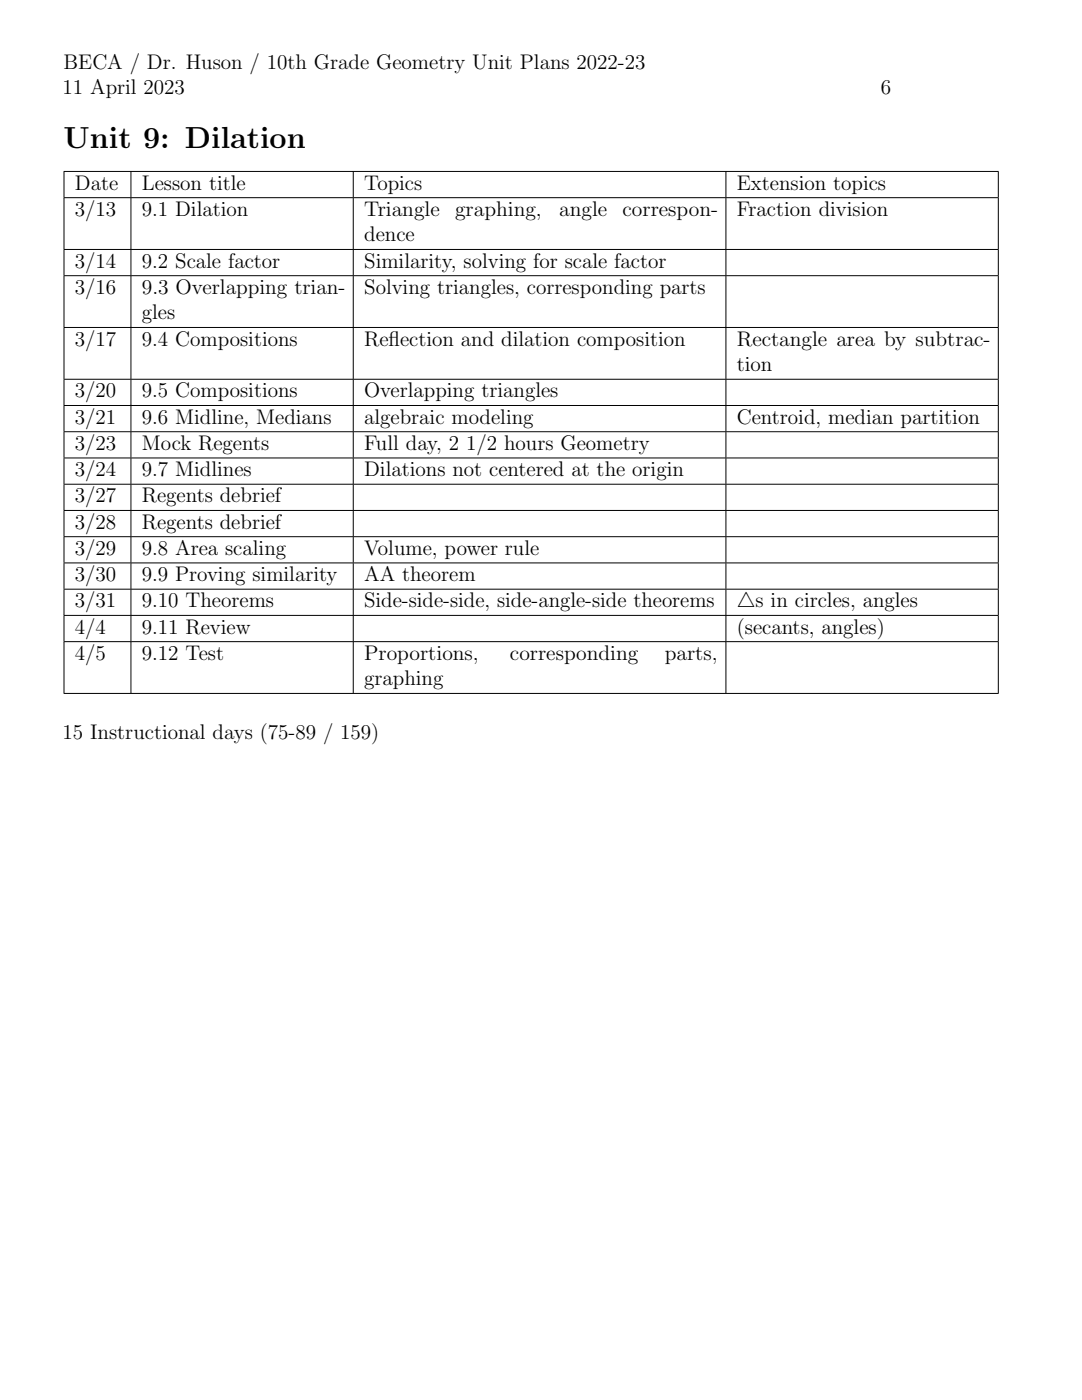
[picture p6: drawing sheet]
<svg xmlns="http://www.w3.org/2000/svg" width="216mm" height="279mm" viewBox="0 0 216 279" stroke-linecap="round" stroke-linejoin="round" font-family="sans-serif">
<defs><g id="words">
<text font-size="6.1" x="12.7" y="29.6">Unit 9: Dilation</text>
<g font-size="4.2">
<text x="12.7" y="13.7">BECA / Dr. Huson / 10th Grade Geometry Unit Plans 2022-23</text>
<text x="12.5" y="18.8">11 April 2023</text>
<text x="175.7" y="18.8">6</text>
<text x="14.9" y="37.9">Date</text>
<text x="28.3" y="37.9">Lesson title</text>
<text x="72.7" y="37.9">Topics</text>
<text x="147" y="37.9">Extension topics</text>
<text x="14.9" y="43.1">3/13</text>
<text x="28.3" y="43.1">9.1 Dilation</text>
<text x="72.7" y="43.1">Triangle</text>
<text x="90.8" y="43.1">graphing,</text>
<text x="111.6" y="43.1">angle</text>
<text x="124.2" y="43.1">correspon-</text>
<text x="147" y="43.1">Fraction division</text>
<text x="14.9" y="53.4">3/14</text>
<text x="28.3" y="53.4">9.2 Scale factor</text>
<text x="72.7" y="48.2">dence</text>
<text x="72.7" y="53.4">Similarity, solving for scale factor</text>
<text x="14.9" y="58.7">3/16</text>
<text x="28.3" y="58.7">9.3 Overlapping trian-</text>
<text x="72.7" y="58.7">Solving triangles, corresponding parts</text>
<text x="28.3" y="63.8">gles</text>
<text x="14.9" y="69">3/17</text>
<text x="28.3" y="69">9.4 Compositions</text>
<text x="72.7" y="69">Ref</text>
<text x="77.5" y="69">lection and dilation composition</text>
<text x="147" y="69">Rectangle area by subtrac-</text>
<text x="147" y="74.1">tion</text>
<text x="14.9" y="79.3">3/20</text>
<text x="28.3" y="79.3">9.5 Compositions</text>
<text x="72.7" y="79.3">Overlapping triangles</text>
<text x="14.9" y="84.6">3/21</text>
<text x="14.9" y="89.8">3/23</text>
<text x="28.3" y="84.6">9.6 Midline, Medians</text>
<text x="28.3" y="89.8">Mock Regents</text>
<text x="72.7" y="84.6">algebraic modeling</text>
<text x="72.7" y="89.8">Full day, 2 1/2 hours Geometry</text>
<text x="147" y="84.6">Centroid, median partition</text>
<text x="14.9" y="95">3/24</text>
<text x="28.3" y="95">9.7 Midlines</text>
<text x="72.7" y="95">Dilations not centered at the origin</text>
<text x="14.9" y="100.3">3/27</text>
<text x="28.3" y="100.3">Regents debrief</text>
<text x="14.9" y="105.5">3/28</text>
<text x="28.3" y="105.5">Regents debrief</text>
<text x="14.9" y="110.7">3/29</text>
<text x="28.3" y="110.7">9.8 Area scaling</text>
<text x="72.7" y="110.7">Volume, power rule</text>
<text x="14.9" y="116">3/30</text>
<text x="28.3" y="116">9.9 Proving similarity</text>
<text x="72.7" y="116">AA theorem</text>
<text x="14.9" y="121.2">3/31</text>
<text x="28.3" y="121.2">9.10 Theorems</text>
<text x="72.7" y="121.2">Side-side-side, side-angle-side theorems</text>
<text x="147" y="121.2">△s in circles, angles</text>
<text x="14.9" y="126.5">4/4</text>
<text x="14.9" y="131.7">4/5</text>
<text x="28.3" y="126.5">9.11 Review</text>
<text x="28.3" y="131.7">9.12 Test</text>
<text x="72.7" y="131.7">Proportions,</text>
<text x="101.8" y="131.7">corresponding</text>
<text x="132.6" y="131.7">parts,</text>
<text x="147" y="126.5">(secants, angles)</text>
<text x="72.7" y="136.8">graphing</text>
<text x="12.5" y="147.5">15 Instructional days (75-89 / 159)</text>
</g>
</g></defs>
<g fill="none" stroke="#000" stroke-width=".2">
<path d="M12.7 34.2h186.6M12.7 39.5h186.6M12.8 34.3v5.1M12.8 39.5v10.2M26.1 34.3v5.1M26.1 39.5v10.2M70.5 34.3v5.1M70.5 39.5v10.2M144.8 34.3v5.1M144.8 39.5v10.2M199.2 34.3v5.1M199.2 39.5v10.2"/>
<path d="M12.7 49.8h186.6M12.7 55h186.6M12.8 49.9v5.1M12.8 55.1v10.2M26.1 49.9v5.1M26.1 55.1v10.2M70.5 49.9v5.1M70.5 55.1v10.2M144.8 49.9v5.1M144.8 55.1v10.2M199.2 49.9v5.1M199.2 55.1v10.2"/>
<path d="M12.7 65.4h186.6M12.7 75.7h186.6M12.8 65.4v10.2M12.8 75.8v5.1M26.1 65.4v10.2M26.1 75.8v5.1M70.5 65.4v10.2M70.5 75.8v5.1M144.8 65.4v10.2M144.8 75.8v5.1M199.2 65.4v10.2M199.2 75.8v5.1"/>
<path d="M12.7 80.9h186.6M12.7 86.2h186.6M12.7 91.4h186.6M12.7 96.6h186.6M12.8 81v5.1M12.8 86.2v5.1M12.8 91.5v5.1M12.8 96.7v5.1M26.1 81v5.1M26.1 86.2v5.1M26.1 91.5v5.1M26.1 96.7v5.1"/>
<path d="M70.5 81v5.1M70.5 86.2v5.1M70.5 91.5v5.1M70.5 96.7v5.1M144.8 81v5.1M144.8 86.2v5.1M144.8 91.5v5.1M144.8 96.7v5.1M199.2 81v5.1M199.2 86.2v5.1M199.2 91.5v5.1M199.2 96.7v5.1"/>
<path d="M12.7 101.9h186.6M12.7 107.1h186.6M12.7 112.3h186.6M12.7 117.6h186.6M12.8 101.9v5.1M12.8 107.2v5.1M12.8 112.4v5.1M12.8 117.7v5M26.1 101.9v5.1M26.1 107.2v5.1M26.1 112.4v5.1M26.1 117.7v5"/>
<path d="M70.5 101.9v5.1M70.5 107.2v5.1M70.5 112.4v5.1M70.5 117.7v5M144.8 101.9v5.1M144.8 107.2v5.1M144.8 112.4v5.1M144.8 117.7v5M199.2 101.9v5.1M199.2 107.2v5.1M199.2 112.4v5.1M199.2 117.7v5"/>
<path d="M12.7 122.8h186.6M12.7 128.1h186.6M12.7 138.4h186.6M12.8 122.9v5.1M12.8 128.1v10.2M26.1 122.9v5.1M26.1 128.1v10.2M70.5 122.9v5.1M70.5 128.1v10.2M144.8 122.9v5.1M144.8 128.1v10.2M199.2 122.9v5.1"/>
<path d="M199.2 128.1v10.2"/>
</g>
<use href="#words"/>
</svg>
